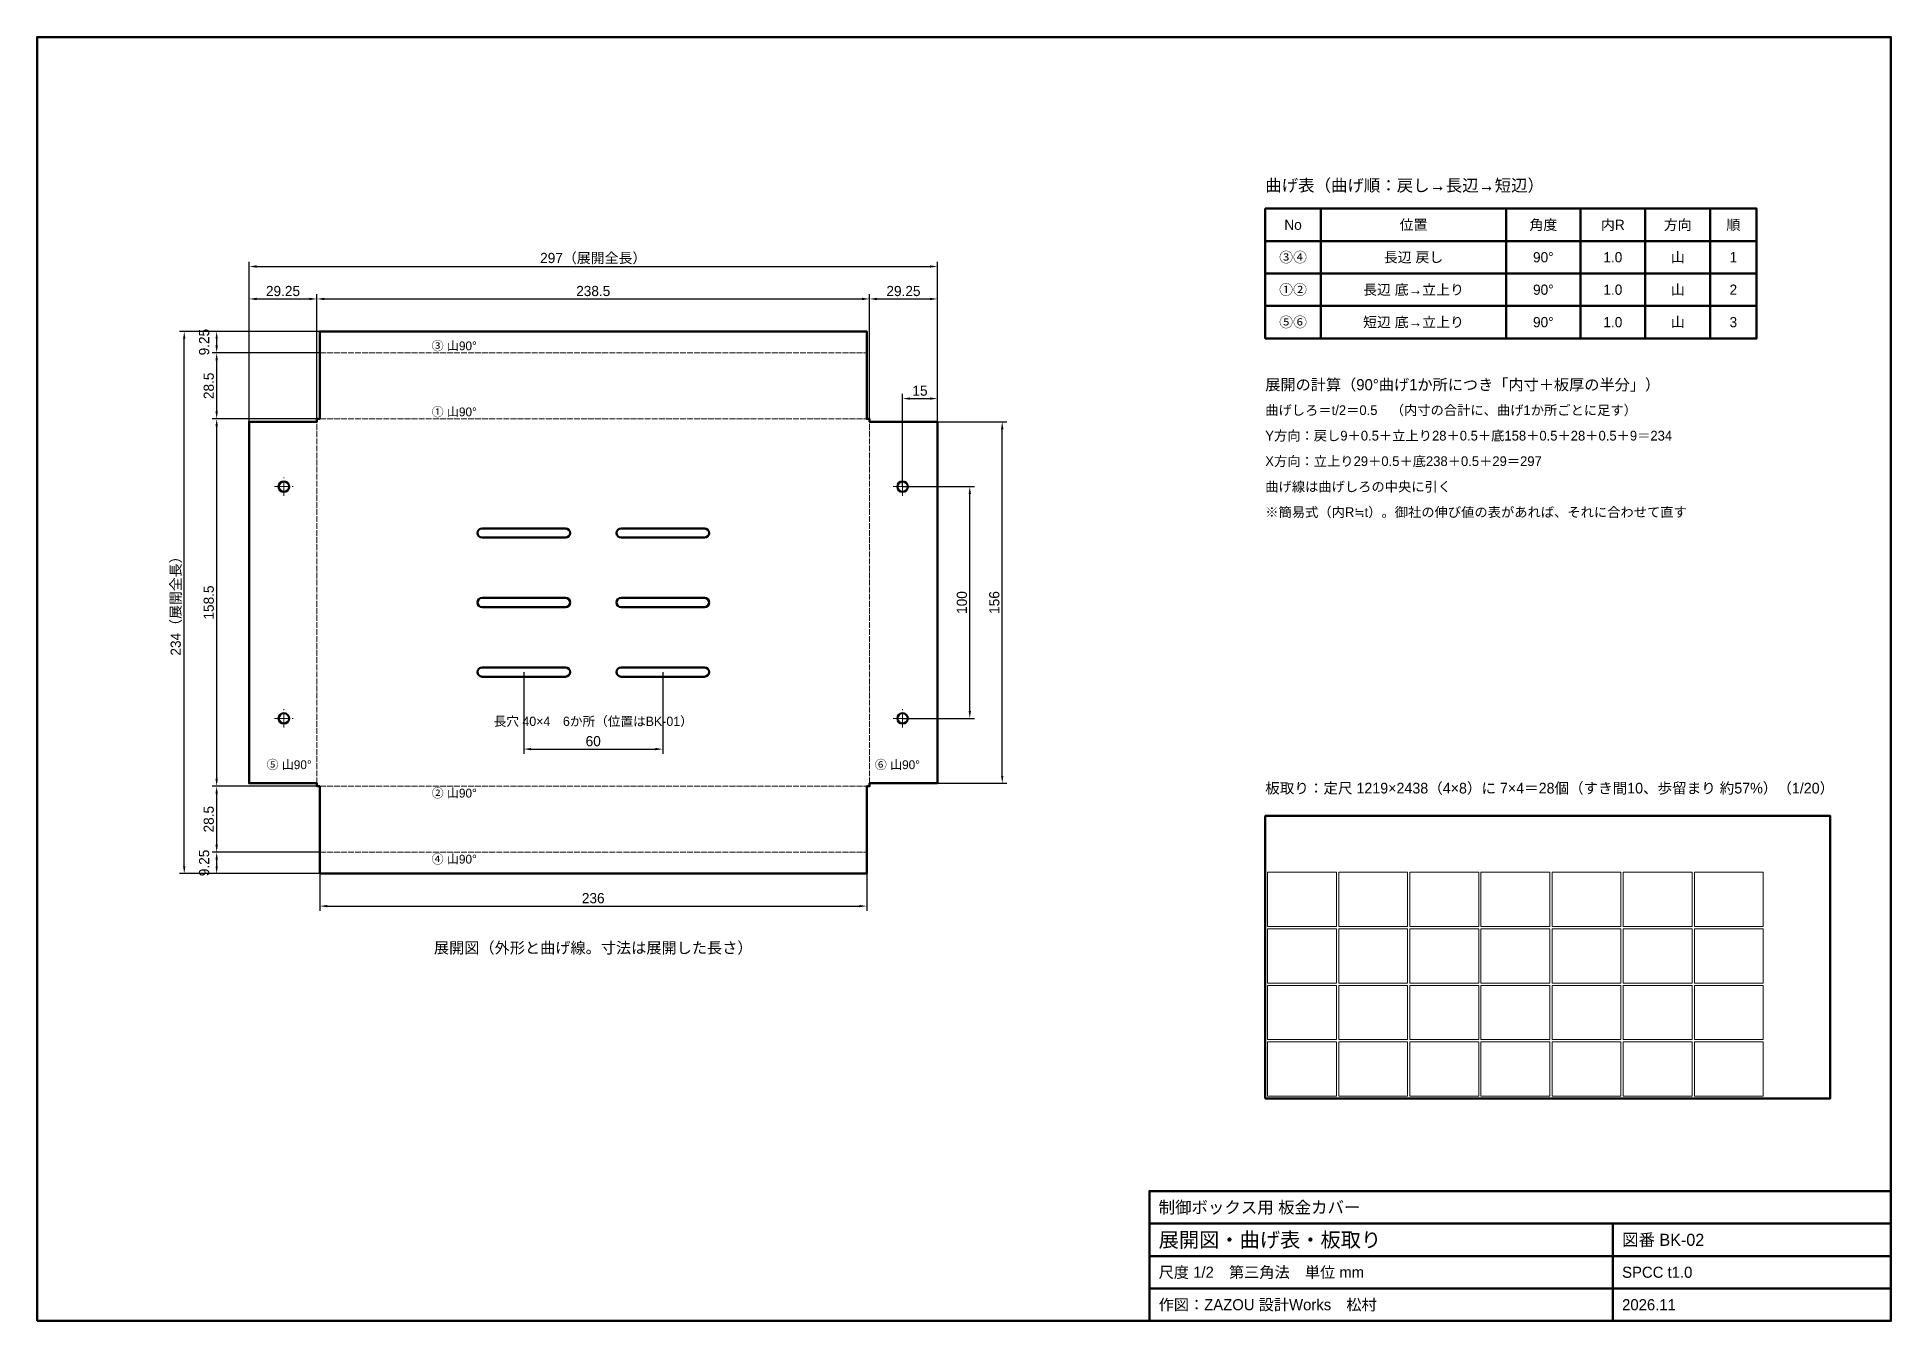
# Model space of a CAD drawing. Header units: millimetres. Extents: x 20 to 820, y 20 to 574.
import ezdxf
from ezdxf.enums import TextEntityAlignment as Align

# ---------------------------------------------------------------- set-up
doc = ezdxf.new("R2010")
doc.units = ezdxf.units.MM
doc.header["$LTSCALE"] = 2
doc.linetypes.add('CENTER', pattern=[5.08, 3.175, -0.635, 0.635, -0.635])
doc.linetypes.add('DASHED', pattern=[1.524, 1.27, -0.254])
for name, color, linetype, lineweight in [('中心線', 1, 'Continuous', 18), ('図枠', 7, 'Continuous', 50), ('外形線', 7, 'Continuous', 50), ('寸法', 2, 'Continuous', 13), ('文字', 7, 'Continuous', 18), ('曲げ線', 3, 'Continuous', 18)]:
    doc.layers.add(name, color=color, linetype=linetype, lineweight=lineweight)
doc.styles.add('JP', font='ipag.ttf')
doc.styles.add('OpenSansCondensed-Light', font='OpenSansCondensed-Light.ttf')
doc.dimstyles.new('EZDXF', dxfattribs={"dimtxt": 0.25, "dimasz": 0.175, "dimexe": 0.375, "dimexo": 0.125, "dimgap": 0.1, "dimtad": 1, "dimlfac": 100, "dimzin": 12, "dimdsep": 46, "dimtxsty": 'OpenSansCondensed-Light', "dimblk": 'ARCHTICK', "dimcen": 2.5, "dimazin": 3, "dimtfac": 0.5, "dimtmove": 2, "dimatfit": 3})

msp = doc.modelspace()

# ---------------------------------------------------------------- texts
at = {"layer": '文字', "style": 'JP'}
for s, height, p in [('曲げ表（曲げ順：戻し→長辺→短辺）', 5.2, (550, 510)), ('展開の計算（90°曲げ1か所につき「内寸＋板厚の半分」）', 4.8, (550, 424)), ('曲げしろ＝t/2＝0.5\u3000（内寸の合計に、曲げ1か所ごとに足す）', 4.2, (550, 413)), ('Y方向：戻し9＋0.5＋立上り28＋0.5＋底158＋0.5＋28＋0.5＋9＝234', 4.2, (550, 402)), ('X方向：立上り29＋0.5＋底238＋0.5＋29＝297', 4.2, (550, 391)), ('曲げ線は曲げしろの中央に引く', 4.2, (550, 380)), ('※簡易式（内R≒t）。御社の伸び値の表があれば、それに合わせて直す', 4.2, (550, 369)), ('板取り：定尺 1219×2438（4×8）に 7×4＝28個（すき間10、歩留まり 約57%）（1/20）', 4.6, (550, 249.9)), ('制御ボックス用 板金カバー', 5.2, (504, 69)), ('展開図・曲げ表・板取り', 6.4, (504, 55)), ('図番 BK-02', 5.2, (704, 55)), ('尺度 1/2\u3000第三角法\u3000単位 mm', 4.8, (504, 41)), ('SPCC t1.0', 4.8, (704, 41)), ('作図：ZAZOU 設計Works\u3000松村', 4.8, (504, 27)), ('2026.11', 4.8, (704, 27))]:
    msp.add_text(s, height=height, dxfattribs=at).set_placement(p, align=Align.MIDDLE_LEFT)
for s, height, p in [('No', 4.4, (562, 493)), ('位置', 4.4, (614, 493)), ('角度', 4.4, (670, 493)), ('内R', 4.4, (700, 493)), ('方向', 4.4, (728, 493)), ('順', 4.4, (752, 493)), ('③④', 4.4, (562, 479)), ('長辺 戻し', 4.4, (614, 479)), ('90°', 4.4, (670, 479)), ('1.0', 4.4, (700, 479)), ('山', 4.4, (728, 479)), ('1', 4.4, (752, 479)), ('①②', 4.4, (562, 465)), ('長辺 底→立上り', 4.4, (614, 465)), ('90°', 4.4, (670, 465)), ('1.0', 4.4, (700, 465)), ('山', 4.4, (728, 465)), ('2', 4.4, (752, 465)), ('⑤⑥', 4.4, (562, 451)), ('短辺 底→立上り', 4.4, (614, 451)), ('90°', 4.4, (670, 451)), ('1.0', 4.4, (700, 451)), ('山', 4.4, (728, 451)), ('3', 4.4, (752, 451)), ('③ 山90°', 3.8, (200, 440.75)), ('① 山90°', 3.8, (200, 412.25)), ('長穴 40×4\u30006か所（位置はBK-01）', 4, (260, 278.75)), ('⑤ 山90°', 3.8, (128.75, 260)), ('⑥ 山90°', 3.8, (391.25, 260)), ('② 山90°', 3.8, (200, 247.75)), ('④ 山90°', 3.8, (200, 219.25)), ('展開図（外形と曲げ線。寸法は展開した長さ）', 4.8, (260, 181))]:
    msp.add_text(s, height=height, dxfattribs=at).set_placement(p, align=Align.MIDDLE_CENTER)

# ---------------------------------------------------------------- blocks, each defined once
blk = doc.blocks.new('_CLOSEDFILLED')
at = {"color": 0, "linetype": 'BYBLOCK'}
blk.add_solid([(-1, 0.16), (0, 0), (-1, -0.16)], dxfattribs=at)
blk = doc.blocks.new('*D1')
for p, q in [((111.5, 408), (111.5, 463)), ((114.7, 461), (137.55, 461)), ((140.75, 408), (140.75, 463))]:
    blk.add_line(p, q)
at = {"layer": 'Defpoints'}
for p in [(111.5, 461), (111.5, 408), (140.75, 408)]:
    blk.add_point(p, dxfattribs=at)
at = {"layer": '寸法', "xscale": 3.2, "yscale": 3.2, "rotation": 180}
blk.add_blockref('_CLOSEDFILLED', (111.5, 461), dxfattribs=at)
at = {"layer": '寸法', "xscale": 3.2, "yscale": 3.2}
blk.add_blockref('_CLOSEDFILLED', (140.75, 461), dxfattribs=at)
at = {"layer": '寸法', "insert": (126.125, 464.4), "char_height": 4.4, "attachment_point": 5, "style": 'JP'}
blk.add_mtext('29.25', dxfattribs=at)
blk = doc.blocks.new('*D2')
for p, q in [((140.75, 409.25), (140.75, 463)), ((143.95, 461), (376.05, 461)), ((379.25, 409.25), (379.25, 463))]:
    blk.add_line(p, q)
at = {"layer": 'Defpoints'}
for p in [(140.75, 461), (140.75, 409.25), (379.25, 409.25)]:
    blk.add_point(p, dxfattribs=at)
at = {"layer": '寸法', "xscale": 3.2, "yscale": 3.2, "rotation": 180}
blk.add_blockref('_CLOSEDFILLED', (140.75, 461), dxfattribs=at)
at = {"layer": '寸法', "xscale": 3.2, "yscale": 3.2}
blk.add_blockref('_CLOSEDFILLED', (379.25, 461), dxfattribs=at)
at = {"layer": '寸法', "insert": (260, 464.4), "char_height": 4.4, "attachment_point": 5, "style": 'JP'}
blk.add_mtext('238.5', dxfattribs=at)
blk = doc.blocks.new('*D3')
for p, q in [((379.25, 408), (379.25, 463)), ((382.45, 461), (405.3, 461)), ((408.5, 408), (408.5, 463))]:
    blk.add_line(p, q)
at = {"layer": 'Defpoints'}
for p in [(379.25, 461), (379.25, 408), (408.5, 408)]:
    blk.add_point(p, dxfattribs=at)
at = {"layer": '寸法', "xscale": 3.2, "yscale": 3.2, "rotation": 180}
blk.add_blockref('_CLOSEDFILLED', (379.25, 461), dxfattribs=at)
at = {"layer": '寸法', "xscale": 3.2, "yscale": 3.2}
blk.add_blockref('_CLOSEDFILLED', (408.5, 461), dxfattribs=at)
at = {"layer": '寸法', "insert": (393.875, 464.4), "char_height": 4.4, "attachment_point": 5, "style": 'JP'}
blk.add_mtext('29.25', dxfattribs=at)
blk = doc.blocks.new('*D4')
for p, q in [((111.5, 408), (111.5, 477)), ((114.7, 475), (405.3, 475)), ((408.5, 408), (408.5, 477))]:
    blk.add_line(p, q)
at = {"layer": 'Defpoints'}
for p in [(111.5, 475), (111.5, 408), (408.5, 408)]:
    blk.add_point(p, dxfattribs=at)
at = {"layer": '寸法', "xscale": 3.2, "yscale": 3.2, "rotation": 180}
blk.add_blockref('_CLOSEDFILLED', (111.5, 475), dxfattribs=at)
at = {"layer": '寸法', "xscale": 3.2, "yscale": 3.2}
blk.add_blockref('_CLOSEDFILLED', (408.5, 475), dxfattribs=at)
at = {"layer": '寸法', "insert": (260, 478.4), "char_height": 4.4, "attachment_point": 5, "style": 'JP'}
blk.add_mtext('297（展開全長）', dxfattribs=at)
blk = doc.blocks.new('*D5')
for p, q in [((142, 222.25), (95.5, 222.25)), ((97.5, 216.2), (97.5, 219.05)), ((142, 213), (95.5, 213))]:
    blk.add_line(p, q)
at = {"layer": 'Defpoints'}
for p in [(142, 222.25), (97.5, 213), (142, 213)]:
    blk.add_point(p, dxfattribs=at)
at = {"layer": '寸法', "xscale": 3.2, "yscale": 3.2}
for p, rotation in [((97.5, 222.25), 90), ((97.5, 213), 270)]:
    blk.add_blockref('_CLOSEDFILLED', p, dxfattribs=dict(at, rotation=rotation))
at = {"layer": '寸法', "insert": (92.1, 217.625), "char_height": 4.4, "attachment_point": 5, "rotation": 90, "style": 'JP'}
blk.add_mtext('9.25', dxfattribs=at)
blk = doc.blocks.new('*D6')
for p, q in [((142, 250.75), (95.5, 250.75)), ((97.5, 225.45), (97.5, 247.55)), ((142, 222.25), (95.5, 222.25))]:
    blk.add_line(p, q)
at = {"layer": 'Defpoints'}
for p in [(142, 250.75), (97.5, 222.25), (142, 222.25)]:
    blk.add_point(p, dxfattribs=at)
at = {"layer": '寸法', "xscale": 3.2, "yscale": 3.2}
for p, rotation in [((97.5, 250.75), 90), ((97.5, 222.25), 270)]:
    blk.add_blockref('_CLOSEDFILLED', p, dxfattribs=dict(at, rotation=rotation))
at = {"layer": '寸法', "insert": (94.1, 236.5), "char_height": 4.4, "attachment_point": 5, "rotation": 90, "style": 'JP'}
blk.add_mtext('28.5', dxfattribs=at)
blk = doc.blocks.new('*D7')
for p, q in [((142, 409.25), (95.5, 409.25)), ((97.5, 253.95), (97.5, 406.05)), ((142, 250.75), (95.5, 250.75))]:
    blk.add_line(p, q)
at = {"layer": 'Defpoints'}
for p in [(142, 409.25), (97.5, 250.75), (142, 250.75)]:
    blk.add_point(p, dxfattribs=at)
at = {"layer": '寸法', "xscale": 3.2, "yscale": 3.2}
for p, rotation in [((97.5, 409.25), 90), ((97.5, 250.75), 270)]:
    blk.add_blockref('_CLOSEDFILLED', p, dxfattribs=dict(at, rotation=rotation))
at = {"layer": '寸法', "insert": (94.1, 330), "char_height": 4.4, "attachment_point": 5, "rotation": 90, "style": 'JP'}
blk.add_mtext('158.5', dxfattribs=at)
blk = doc.blocks.new('*D8')
for p, q in [((142, 437.75), (95.5, 437.75)), ((97.5, 412.45), (97.5, 434.55)), ((142, 409.25), (95.5, 409.25))]:
    blk.add_line(p, q)
at = {"layer": 'Defpoints'}
for p in [(142, 437.75), (97.5, 409.25), (142, 409.25)]:
    blk.add_point(p, dxfattribs=at)
at = {"layer": '寸法', "xscale": 3.2, "yscale": 3.2}
for p, rotation in [((97.5, 437.75), 90), ((97.5, 409.25), 270)]:
    blk.add_blockref('_CLOSEDFILLED', p, dxfattribs=dict(at, rotation=rotation))
at = {"layer": '寸法', "insert": (94.1, 423.5), "char_height": 4.4, "attachment_point": 5, "rotation": 90, "style": 'JP'}
blk.add_mtext('28.5', dxfattribs=at)
blk = doc.blocks.new('*D9')
for p, q in [((142, 447), (95.5, 447)), ((97.5, 440.95), (97.5, 443.8)), ((142, 437.75), (95.5, 437.75))]:
    blk.add_line(p, q)
at = {"layer": 'Defpoints'}
for p in [(142, 447), (97.5, 437.75), (142, 437.75)]:
    blk.add_point(p, dxfattribs=at)
at = {"layer": '寸法', "xscale": 3.2, "yscale": 3.2}
for p, rotation in [((97.5, 447), 90), ((97.5, 437.75), 270)]:
    blk.add_blockref('_CLOSEDFILLED', p, dxfattribs=dict(at, rotation=rotation))
at = {"layer": '寸法', "insert": (92.1, 442.375), "char_height": 4.4, "attachment_point": 5, "rotation": 90, "style": 'JP'}
blk.add_mtext('9.25', dxfattribs=at)
blk = doc.blocks.new('*D10')
for p, q in [((142, 447), (81.5, 447)), ((83.5, 216.2), (83.5, 443.8)), ((142, 213), (81.5, 213))]:
    blk.add_line(p, q)
at = {"layer": 'Defpoints'}
for p in [(142, 447), (83.5, 213), (142, 213)]:
    blk.add_point(p, dxfattribs=at)
at = {"layer": '寸法', "xscale": 3.2, "yscale": 3.2}
for p, rotation in [((83.5, 447), 90), ((83.5, 213), 270)]:
    blk.add_blockref('_CLOSEDFILLED', p, dxfattribs=dict(at, rotation=rotation))
at = {"layer": '寸法', "insert": (80.1, 330), "char_height": 4.4, "attachment_point": 5, "rotation": 90, "style": 'JP'}
blk.add_mtext('234（展開全長）', dxfattribs=at)
blk = doc.blocks.new('*D11')
for p, q in [((142, 213), (142, 197)), ((378, 213), (378, 197)), ((145.2, 199), (374.8, 199))]:
    blk.add_line(p, q)
at = {"layer": 'Defpoints'}
for p in [(142, 213), (378, 213), (142, 199)]:
    blk.add_point(p, dxfattribs=at)
at = {"layer": '寸法', "xscale": 3.2, "yscale": 3.2, "rotation": 180}
blk.add_blockref('_CLOSEDFILLED', (142, 199), dxfattribs=at)
at = {"layer": '寸法', "xscale": 3.2, "yscale": 3.2}
blk.add_blockref('_CLOSEDFILLED', (378, 199), dxfattribs=at)
at = {"layer": '寸法', "insert": (260, 202.4), "char_height": 4.4, "attachment_point": 5, "style": 'JP'}
blk.add_mtext('236', dxfattribs=at)
blk = doc.blocks.new('*D12')
for p, q in [((408.5, 408), (438.5, 408)), ((436.5, 255.2), (436.5, 404.8)), ((408.5, 252), (438.5, 252))]:
    blk.add_line(p, q)
at = {"layer": 'Defpoints'}
for p in [(408.5, 408), (408.5, 252), (436.5, 252)]:
    blk.add_point(p, dxfattribs=at)
at = {"layer": '寸法', "xscale": 3.2, "yscale": 3.2}
for p, rotation in [((436.5, 408), 90), ((436.5, 252), 270)]:
    blk.add_blockref('_CLOSEDFILLED', p, dxfattribs=dict(at, rotation=rotation))
at = {"layer": '寸法', "insert": (433.1, 330), "char_height": 4.4, "attachment_point": 5, "rotation": 90, "style": 'JP'}
blk.add_mtext('156', dxfattribs=at)
blk = doc.blocks.new('*D13')
for p, q in [((393.5, 380), (424.5, 380)), ((422.5, 283.2), (422.5, 376.8)), ((393.5, 280), (424.5, 280))]:
    blk.add_line(p, q)
at = {"layer": 'Defpoints'}
for p in [(393.5, 380), (393.5, 280), (422.5, 280)]:
    blk.add_point(p, dxfattribs=at)
at = {"layer": '寸法', "xscale": 3.2, "yscale": 3.2}
for p, rotation in [((422.5, 380), 90), ((422.5, 280), 270)]:
    blk.add_blockref('_CLOSEDFILLED', p, dxfattribs=dict(at, rotation=rotation))
at = {"layer": '寸法', "insert": (419.1, 330), "char_height": 4.4, "attachment_point": 5, "rotation": 90, "style": 'JP'}
blk.add_mtext('100', dxfattribs=at)
blk = doc.blocks.new('*D14')
for p, q in [((393.5, 380), (393.5, 420)), ((396.7, 418), (405.3, 418)), ((408.5, 408), (408.5, 420))]:
    blk.add_line(p, q)
at = {"layer": 'Defpoints'}
for p in [(393.5, 418), (408.5, 408), (393.5, 380)]:
    blk.add_point(p, dxfattribs=at)
at = {"layer": '寸法', "xscale": 3.2, "yscale": 3.2, "rotation": 180}
blk.add_blockref('_CLOSEDFILLED', (393.5, 418), dxfattribs=at)
at = {"layer": '寸法', "xscale": 3.2, "yscale": 3.2}
blk.add_blockref('_CLOSEDFILLED', (408.5, 418), dxfattribs=at)
at = {"layer": '寸法', "insert": (401, 421.4), "char_height": 4.4, "attachment_point": 5, "style": 'JP'}
blk.add_mtext('15', dxfattribs=at)
blk = doc.blocks.new('*D15')
for p, q in [((230, 300), (230, 264.75)), ((290, 300), (290, 264.75)), ((233.2, 266.75), (286.8, 266.75))]:
    blk.add_line(p, q)
at = {"layer": 'Defpoints'}
for p in [(230, 300), (290, 300), (230, 266.75)]:
    blk.add_point(p, dxfattribs=at)
at = {"layer": '寸法', "xscale": 3.2, "yscale": 3.2, "rotation": 180}
blk.add_blockref('_CLOSEDFILLED', (230, 266.75), dxfattribs=at)
at = {"layer": '寸法', "xscale": 3.2, "yscale": 3.2}
blk.add_blockref('_CLOSEDFILLED', (290, 266.75), dxfattribs=at)
at = {"layer": '寸法', "insert": (260, 270.15), "char_height": 4.4, "attachment_point": 5, "style": 'JP'}
blk.add_mtext('60', dxfattribs=at)

# ---------------------------------------------------------------- dimensions: what is measured, and where the dimension line sits
at = {"layer": '寸法'}
for base, p1, p2, text, picture, middle in [((111.5, 475), (111.5, 408), (408.5, 408), '297（展開全長）', '*D4', (260, 478.4)), ((111.5, 461), (111.5, 408), (140.75, 408), '29.25', '*D1', (126.125, 464.4)), ((140.75, 461), (140.75, 409.25), (379.25, 409.25), '238.5', '*D2', (260, 464.4)), ((379.25, 461), (379.25, 408), (408.5, 408), '29.25', '*D3', (393.875, 464.4)), ((393.5, 418), (393.5, 380), (408.5, 408), '15', '*D14', (401, 421.4)), ((230, 266.75), (230, 300), (290, 300), '60', '*D15', (260, 270.15)), ((142, 199), (142, 213), (378, 213), '236', '*D11', (260, 202.4))]:
    dim = msp.add_linear_dim(base=base, p1=p1, p2=p2, text=text, dimstyle='EZDXF', override={"dimtxt": 4.4, "dimasz": 3.2, "dimexe": 2, "dimexo": 0, "dimgap": 1.2, "dimtad": 1, "dimdec": 1, "dimzin": 8, "dimtxsty": 'JP', "dimtsz": 0, "dimlwd": -1, "dimlwe": -1}, dxfattribs=at)
    dim.commit()
    dim.dimension.update_dxf_attribs({"geometry": picture, "text_midpoint": middle})
for base, p1, p2, text, picture, middle in [((97.5, 437.75), (142, 437.75), (142, 447), '9.25', '*D9', (92.1, 442.375)), ((83.5, 213), (142, 213), (142, 447), '234（展開全長）', '*D10', (80.1, 330)), ((97.5, 409.25), (142, 409.25), (142, 437.75), '28.5', '*D8', (94.1, 423.5)), ((97.5, 250.75), (142, 250.75), (142, 409.25), '158.5', '*D7', (94.1, 330)), ((436.5, 252), (408.5, 252), (408.5, 408), '156', '*D12', (433.1, 330)), ((422.5, 280), (393.5, 280), (393.5, 380), '100', '*D13', (419.1, 330)), ((97.5, 222.25), (142, 222.25), (142, 250.75), '28.5', '*D6', (94.1, 236.5)), ((97.5, 213), (142, 213), (142, 222.25), '9.25', '*D5', (92.1, 217.625))]:
    dim = msp.add_linear_dim(base=base, p1=p1, p2=p2, angle=90, text=text, dimstyle='EZDXF', override={"dimtxt": 4.4, "dimasz": 3.2, "dimexe": 2, "dimexo": 0, "dimgap": 1.2, "dimtad": 1, "dimdec": 1, "dimzin": 8, "dimtxsty": 'JP', "dimtsz": 0, "dimlwd": -1, "dimlwe": -1}, dxfattribs=at)
    dim.commit()
    dim.dimension.update_dxf_attribs({"geometry": picture, "text_midpoint": middle})

# ---------------------------------------------------------------- linework, layer by layer
at = {"layer": '中心線', "linetype": 'CENTER'}
for p, q in [((126.5, 376), (126.5, 384)), ((393.5, 376), (393.5, 384)), ((122.5, 380), (130.5, 380)), ((389.5, 380), (397.5, 380)), ((122.5, 280), (130.5, 280)), ((126.5, 276), (126.5, 284)), ((389.5, 280), (397.5, 280)), ((393.5, 276), (393.5, 284))]:
    msp.add_line(p, q, dxfattribs=at)
at = {"layer": '図枠'}
for p, q in [((500, 62), (820, 62)), ((700, 20), (700, 62)), ((500, 48), (820, 48)), ((500, 34), (820, 34))]:
    msp.add_line(p, q, dxfattribs=at)
for points in [[(20, 20), (820, 20), (820, 574), (20, 574)], [(550, 500), (574, 500), (574, 486), (550, 486)], [(574, 500), (654, 500), (654, 486), (574, 486)], [(654, 500), (686, 500), (686, 486), (654, 486)], [(686, 500), (714, 500), (714, 486), (686, 486)], [(714, 500), (742, 500), (742, 486), (714, 486)], [(742, 500), (762, 500), (762, 486), (742, 486)], [(550, 486), (574, 486), (574, 472), (550, 472)], [(574, 486), (654, 486), (654, 472), (574, 472)], [(654, 486), (686, 486), (686, 472), (654, 472)], [(686, 486), (714, 486), (714, 472), (686, 472)], [(714, 486), (742, 486), (742, 472), (714, 472)], [(742, 486), (762, 486), (762, 472), (742, 472)], [(550, 472), (574, 472), (574, 458), (550, 458)], [(574, 472), (654, 472), (654, 458), (574, 458)], [(654, 472), (686, 472), (686, 458), (654, 458)], [(686, 472), (714, 472), (714, 458), (686, 458)], [(714, 472), (742, 472), (742, 458), (714, 458)], [(742, 472), (762, 472), (762, 458), (742, 458)], [(550, 458), (574, 458), (574, 444), (550, 444)], [(574, 458), (654, 458), (654, 444), (574, 444)], [(654, 458), (686, 458), (686, 444), (654, 444)], [(686, 458), (714, 458), (714, 444), (686, 444)], [(714, 458), (742, 458), (742, 444), (714, 444)], [(742, 458), (762, 458), (762, 444), (742, 444)], [(500, 20), (820, 20), (820, 76), (500, 76)]]:
    msp.add_lwpolyline(points, close=True, dxfattribs=at)
at = {"layer": '外形線'}
for points in [[(142, 213), (378, 213), (378, 250.75), (379.25, 250.75), (379.25, 252), (408.5, 252), (408.5, 408), (379.25, 408), (379.25, 409.25), (378, 409.25), (378, 447), (142, 447), (142, 409.25), (140.75, 409.25), (140.75, 408), (111.5, 408), (111.5, 252), (140.75, 252), (140.75, 250.75), (142, 250.75)], [(550, 116), (793.8, 116), (793.8, 237.9), (550, 237.9)]]:
    msp.add_lwpolyline(points, close=True, dxfattribs=at)
for points in [[(212, 362), (248, 362)], [(272, 362), (308, 362)], [(212, 358), (248, 358)], [(272, 358), (308, 358)], [(212, 332), (248, 332)], [(212, 328), (248, 328)], [(272, 332), (308, 332)], [(272, 328), (308, 328)], [(212, 302), (248, 302)], [(212, 298), (248, 298)], [(272, 302), (308, 302)], [(272, 298), (308, 298)]]:
    msp.add_lwpolyline(points, dxfattribs=at)
for centre in [(126.5, 380), (393.5, 380), (126.5, 280), (393.5, 280)]:
    msp.add_circle(centre, 2.25, dxfattribs=at)
for centre, start, end in [((212, 360), 90, 270), ((248, 360), 270, 90), ((272, 360), 90, 270), ((308, 360), 270, 90), ((212, 330), 90, 270), ((248, 330), 270, 90), ((272, 330), 90, 270), ((308, 330), 270, 90), ((212, 300), 90, 270), ((248, 300), 270, 90), ((272, 300), 90, 270), ((308, 300), 270, 90)]:
    msp.add_arc(centre, 2, start, end, dxfattribs=at)
at = {"layer": '曲げ線', "linetype": 'DASHED'}
for p, q in [((142, 437.75), (378, 437.75)), ((140.75, 252), (140.75, 408)), ((142, 409.25), (378, 409.25)), ((379.25, 252), (379.25, 408)), ((142, 250.75), (378, 250.75)), ((142, 222.25), (378, 222.25))]:
    msp.add_line(p, q, dxfattribs=at)
at = {"layer": '曲げ線'}
for points in [[(551, 190.2), (580.7, 190.2), (580.7, 213.6), (551, 213.6)], [(581.7, 190.2), (611.4, 190.2), (611.4, 213.6), (581.7, 213.6)], [(612.4, 190.2), (642.1, 190.2), (642.1, 213.6), (612.4, 213.6)], [(643.1, 190.2), (672.8, 190.2), (672.8, 213.6), (643.1, 213.6)], [(673.8, 190.2), (703.5, 190.2), (703.5, 213.6), (673.8, 213.6)], [(704.5, 190.2), (734.2, 190.2), (734.2, 213.6), (704.5, 213.6)], [(735.2, 190.2), (764.9, 190.2), (764.9, 213.6), (735.2, 213.6)], [(551, 165.8), (580.7, 165.8), (580.7, 189.2), (551, 189.2)], [(581.7, 165.8), (611.4, 165.8), (611.4, 189.2), (581.7, 189.2)], [(612.4, 165.8), (642.1, 165.8), (642.1, 189.2), (612.4, 189.2)], [(643.1, 165.8), (672.8, 165.8), (672.8, 189.2), (643.1, 189.2)], [(673.8, 165.8), (703.5, 165.8), (703.5, 189.2), (673.8, 189.2)], [(704.5, 165.8), (734.2, 165.8), (734.2, 189.2), (704.5, 189.2)], [(735.2, 165.8), (764.9, 165.8), (764.9, 189.2), (735.2, 189.2)], [(551, 141.4), (580.7, 141.4), (580.7, 164.8), (551, 164.8)], [(581.7, 141.4), (611.4, 141.4), (611.4, 164.8), (581.7, 164.8)], [(612.4, 141.4), (642.1, 141.4), (642.1, 164.8), (612.4, 164.8)], [(643.1, 141.4), (672.8, 141.4), (672.8, 164.8), (643.1, 164.8)], [(673.8, 141.4), (703.5, 141.4), (703.5, 164.8), (673.8, 164.8)], [(704.5, 141.4), (734.2, 141.4), (734.2, 164.8), (704.5, 164.8)], [(735.2, 141.4), (764.9, 141.4), (764.9, 164.8), (735.2, 164.8)], [(551, 117), (580.7, 117), (580.7, 140.4), (551, 140.4)], [(581.7, 117), (611.4, 117), (611.4, 140.4), (581.7, 140.4)], [(612.4, 117), (642.1, 117), (642.1, 140.4), (612.4, 140.4)], [(643.1, 117), (672.8, 117), (672.8, 140.4), (643.1, 140.4)], [(673.8, 117), (703.5, 117), (703.5, 140.4), (673.8, 140.4)], [(704.5, 117), (734.2, 117), (734.2, 140.4), (704.5, 140.4)], [(735.2, 117), (764.9, 117), (764.9, 140.4), (735.2, 140.4)]]:
    msp.add_lwpolyline(points, close=True, dxfattribs=at)

msp.set_redraw_order([(e.dxf.handle, doc.entitydb.next_handle()) for e in msp.query("TEXT MTEXT ATTDEF DIMENSION ARC_DIMENSION")])  # texts and dimensions are drawn at this point

doc.saveas('drawing.dxf')
